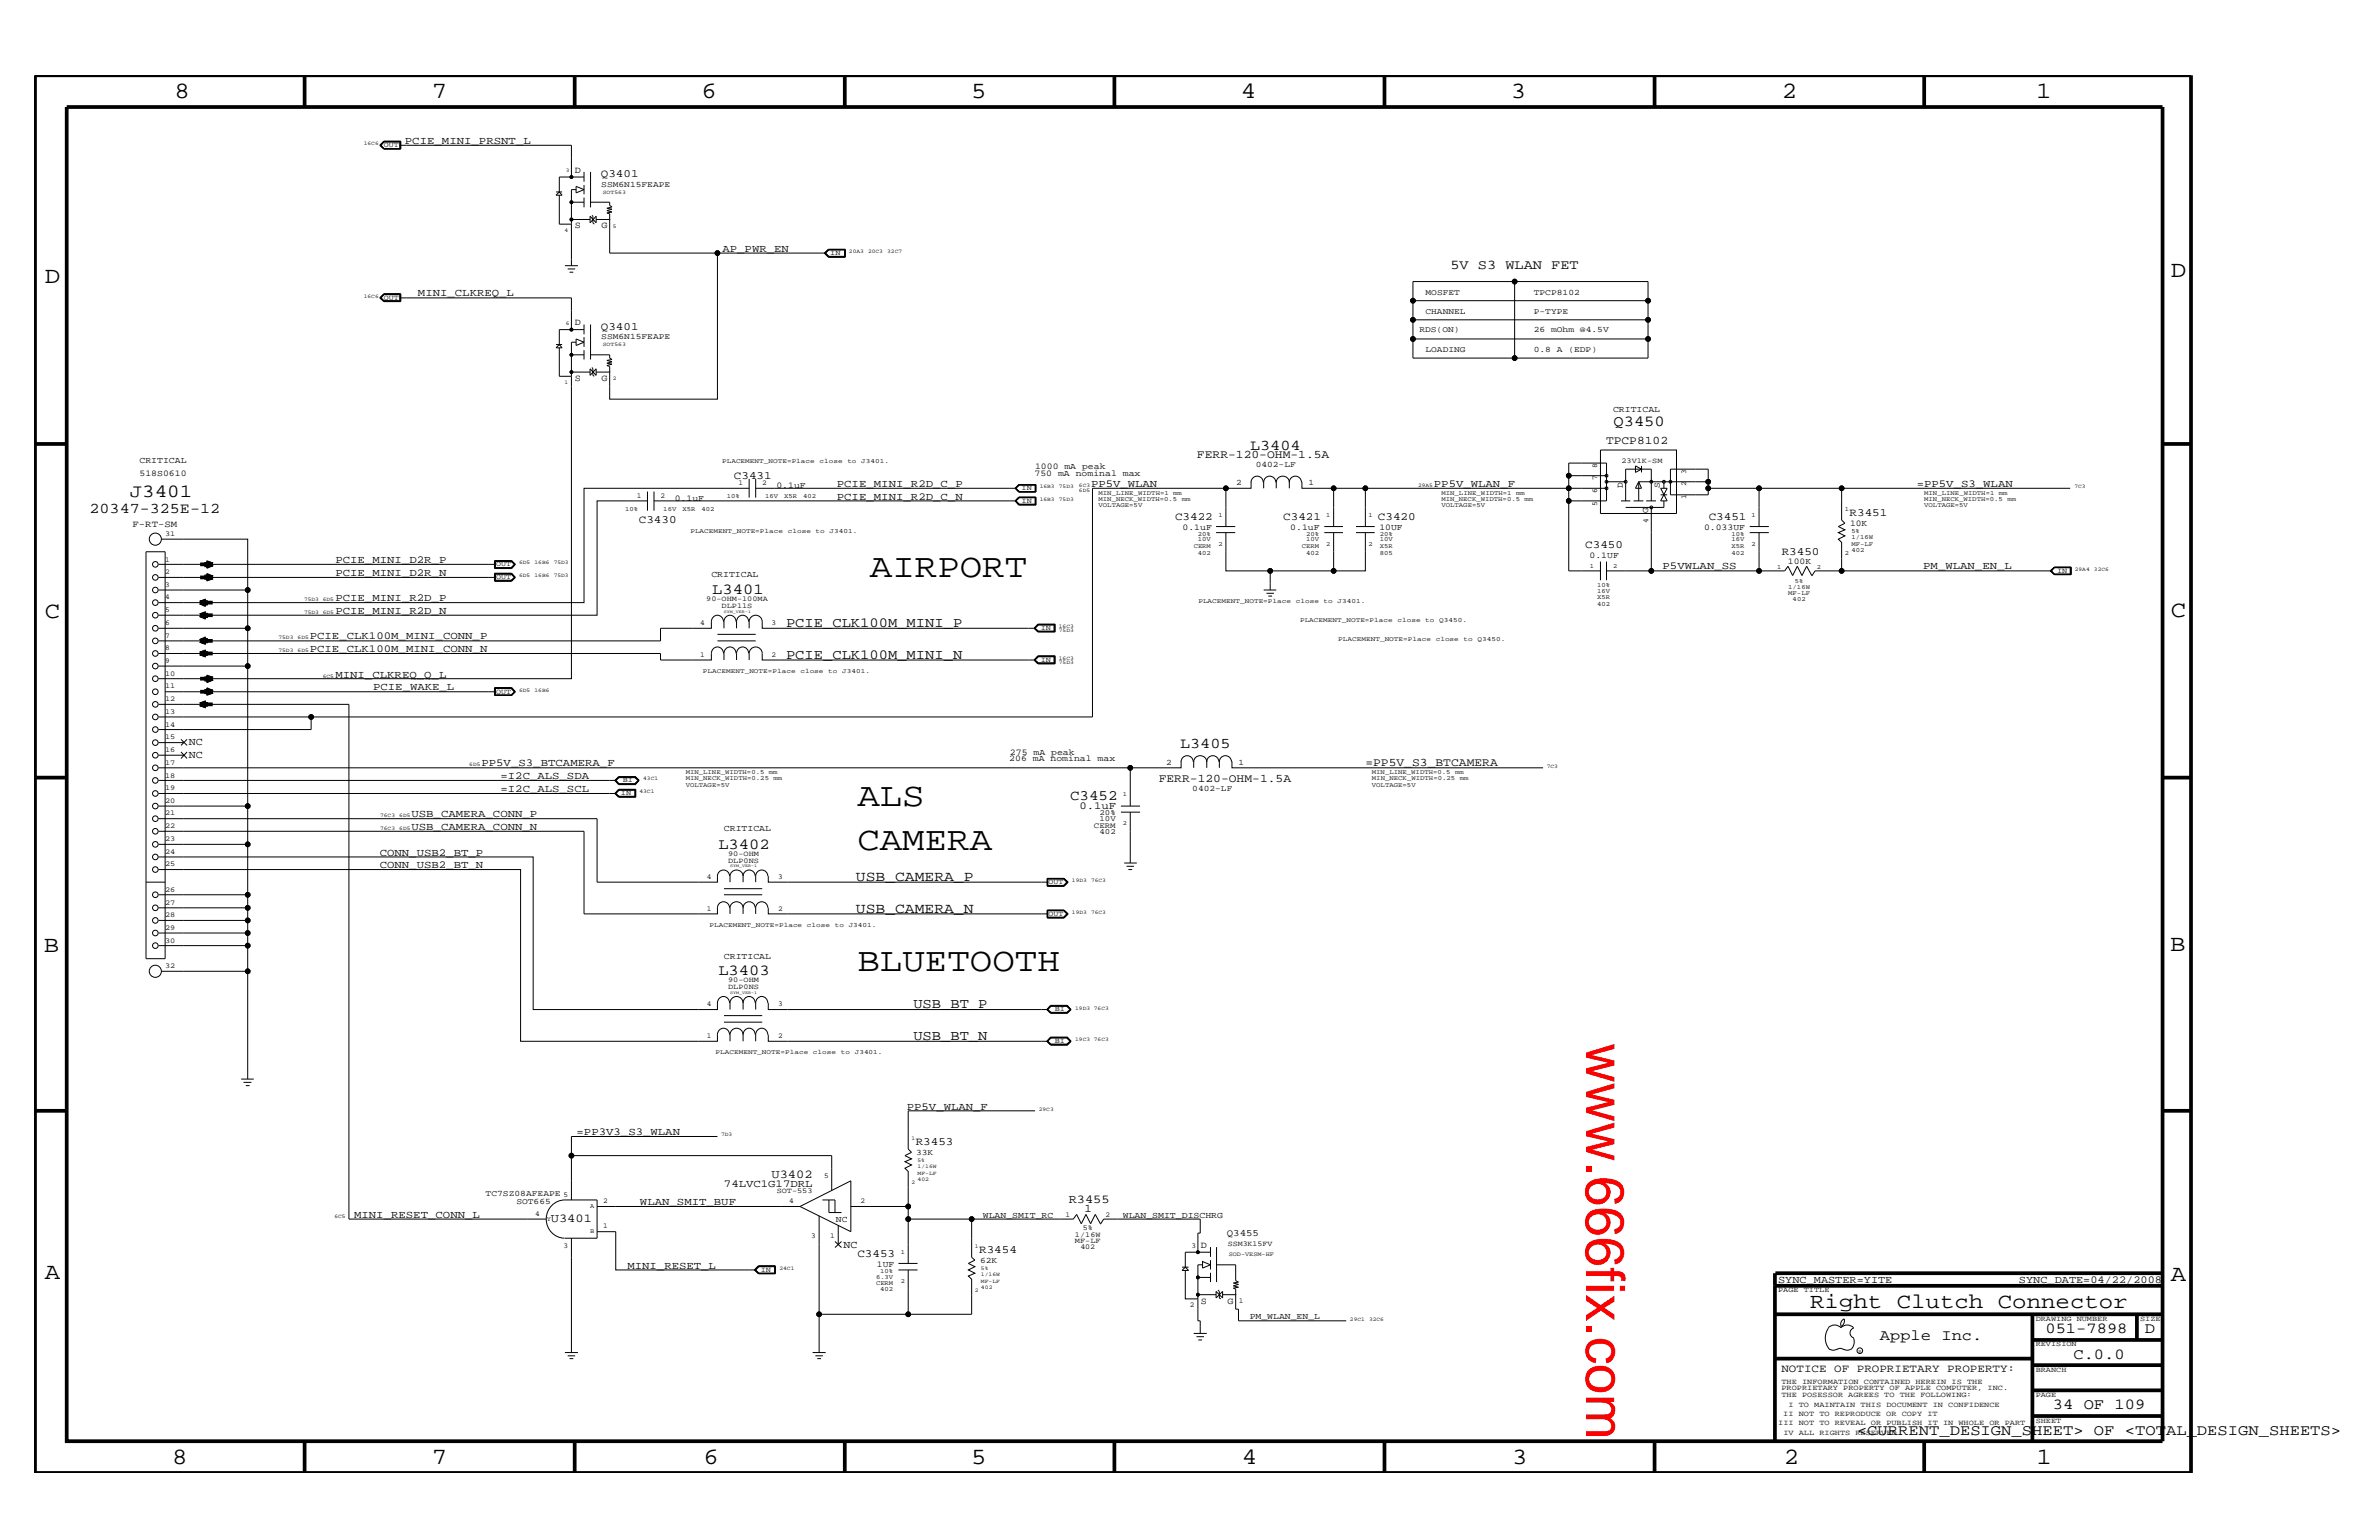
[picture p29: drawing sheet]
<svg xmlns="http://www.w3.org/2000/svg" width="432mm" height="279mm" viewBox="0 0 432 279" stroke-linecap="round" stroke-linejoin="round" font-family="sans-serif">
<defs><g id="words">
<text font-size="9.9" fill="#f00" x="287.9" y="189.3" transform="rotate(90 287.9 189.3)">www.666fix.com</text>
<g font-size="6.1">
<text x="157.9" y="104.8">AIRPORT</text>
<text x="155.6" y="146.2">ALS</text>
<text x="155.6" y="154.3">CAMERA</text>
<text x="155.6" y="176.2">BLUETOOTH</text>
</g>
<g font-size="4.2">
<text x="31.7" y="17.8">8</text>
<text x="78.4" y="17.8">7</text>
<text x="127.3" y="17.8">6</text>
<text x="176.3" y="17.8">5</text>
<text x="225.2" y="17.8">4</text>
<text x="274.2" y="17.8">3</text>
<text x="323.4" y="17.8">2</text>
<text x="369.6" y="17.8">1</text>
<text x="8.1" y="51.3">D</text>
<text x="394" y="50.3">D</text>
<text x="8.1" y="112.1">C</text>
<text x="394" y="111.9">C</text>
<text x="8" y="172.7">B</text>
<text x="393.9" y="172.5">B</text>
<text x="8.1" y="232">A</text>
<text x="394" y="232.4">A</text>
<text x="31.2" y="265.6">8</text>
<text x="78.4" y="265.6">7</text>
<text x="127.7" y="265.6">6</text>
<text x="176.3" y="265.6">5</text>
<text x="225.4" y="265.6">4</text>
<text x="274.5" y="265.6">3</text>
<text x="323.8" y="265.6">2</text>
<text x="369.7" y="265.6">1</text>
</g>
<text font-size="3.9" x="328.5" y="237.3">Right Clutch Connector</text>
<text font-size="3.4" x="23.5" y="90.2">J3401</text>
<g font-size="2.8">
<text x="292.9" y="77.3">Q3450</text>
<text x="129.3" y="107.8">L3401</text>
<text x="130.4" y="154">L3402</text>
<text x="130.4" y="177">L3403</text>
<text x="341.2" y="243.1">Apple Inc.</text>
<text x="371.3" y="241.9">051-7898</text>
<text x="389.3" y="241.9">D</text>
<text x="376.3" y="246.5">C.0.0</text>
<text x="372.6" y="255.7">34 OF 109</text>
<text x="337.1" y="260.4">&lt;CURRENT_DESIGN_SHEET&gt; OF &lt;TOTAL_DESIGN_SHEETS&gt;</text>
</g>
<g font-size="2.7">
<text x="226.9" y="81.6">L3404</text>
<text x="16.3" y="93.2">20347-325E-12</text>
<text x="214.2" y="135.7">L3405</text>
</g>
<g font-size="2.6">
<text x="194.2" y="145.1">C3452</text>
<text x="155.4" y="159.8">USB_CAMERA_P</text>
<text x="155.4" y="165.6">USB_CAMERA_N</text>
</g>
<g font-size="2.5">
<text x="263.3" y="48.8">5V S3 WLAN FET</text>
<text x="142.7" y="113.7">PCIE_CLK100M_MINI_P</text>
<text x="142.7" y="119.5">PCIE_CLK100M_MINI_N</text>
<text x="165.8" y="182.9">USB_BT_P</text>
<text x="165.8" y="188.7">USB_BT_N</text>
</g>
<g font-size="2.2">
<text x="140" y="213.8">U3402</text>
<text x="100" y="221.8">U3401</text>
<text x="194" y="218.3">R3455</text>
</g>
<g font-size="2.1">
<text x="217.3" y="83.2">FERR-120-OHM-1.5A</text>
<text x="291.5" y="80.6">TPCP8102</text>
<text x="210.3" y="141.9">FERR-120-OHM-1.5A</text>
<text x="247.8" y="139.1">=PP5V_S3_BTCAMERA</text>
<text x="196.8" y="219.9">1</text>
</g>
<g font-size="2">
<text x="109.1" y="32.1">Q3401</text>
<text x="109.1" y="59.8">Q3401</text>
<text x="133.2" y="86.9">C3431</text>
<text x="116" y="94.9">C3430</text>
<text x="213.3" y="94.3">C3422</text>
<text x="232.9" y="94.3">C3421</text>
<text x="250.1" y="94.3">C3420</text>
<text x="310.1" y="94.3">C3451</text>
<text x="335.7" y="93.7">R3451</text>
<text x="287.7" y="99.5">C3450</text>
<text x="323.4" y="100.7">R3450</text>
<text x="166.2" y="207.8">R3453</text>
<text x="177.7" y="227.4">R3454</text>
<text x="155.6" y="228.1">C3453</text>
<text x="323.3" y="248.9">NOTICE OF PROPRIETARY PROPERTY:</text>
</g>
<g font-size="1.9">
<text x="73.5" y="26.1">PCIE_MINI_PRSNT_L</text>
<text x="131.1" y="45.7">AP_PWR_EN</text>
<text x="75.9" y="53.8">MINI_CLKREQ_L</text>
<text x="151.9" y="88.3">PCIE_MINI_R2D_C_P</text>
<text x="198" y="88.3">PP5V_WLAN</text>
<text x="260.3" y="88.3">PP5V_WLAN_F</text>
<text x="347.9" y="88.3">=PP5V_S3_WLAN</text>
<text x="151.9" y="90.7">PCIE_MINI_R2D_C_N</text>
<text x="60.9" y="104.5">PCIE_MINI_D2R_N</text>
<text x="60.9" y="102.2">PCIE_MINI_D2R_P</text>
<text x="301.8" y="103.3">P5VWLAN_SS</text>
<text x="349.1" y="103.3">PM_WLAN_EN_L</text>
<text x="60.9" y="109.1">PCIE_MINI_R2D_P</text>
<text x="60.9" y="111.4">PCIE_MINI_R2D_N</text>
<text x="56.2" y="118.3">PCIE_CLK100M_MINI_CONN_N</text>
<text x="56.2" y="116">PCIE_CLK100M_MINI_CONN_P</text>
<text x="60.9" y="123">MINI_CLKREQ_Q_L</text>
<text x="67.7" y="125.3">PCIE_WAKE_L</text>
<text x="34.3" y="135.2">NC</text>
<text x="34.3" y="137.6">NC</text>
<text x="87.4" y="139.1">PP5V_S3_BTCAMERA_F</text>
<text x="90.8" y="143.7">=I2C_ALS_SCL</text>
<text x="90.8" y="141.4">=I2C_ALS_SDA</text>
<text x="74.7" y="148.3">USB_CAMERA_CONN_P</text>
<text x="195.9" y="146.8">0.1uF</text>
<text x="68.9" y="155.2">CONN_USB2_BT_P</text>
<text x="74.7" y="150.7">USB_CAMERA_CONN_N</text>
<text x="68.9" y="157.5">CONN_USB2_BT_N</text>
<text x="164.6" y="201.4">PP5V_WLAN_F</text>
<text x="104.6" y="205.9">=PP3V3_S3_WLAN</text>
<text x="131.4" y="215.4">74LVC1G17DRL</text>
<text x="64.3" y="220.9">MINI_RESET_CONN_L</text>
<text x="116.2" y="218.6">WLAN_SMIT_BUF</text>
<text x="153.1" y="226.3">NC</text>
<text x="113.9" y="230.2">MINI_RESET_L</text>
<text x="322.7" y="232.7">SYNC_MASTER=YITE</text>
<text x="366.4" y="232.7">SYNC_DATE=04/22/2008</text>
</g>
<text font-size="1.8" x="222.7" y="224.3">Q3455</text>
<g font-size="1.7">
<text x="104.4" y="31.4">D</text>
<text x="104.4" y="41.4">S</text>
<text x="109.2" y="41.4">G</text>
<text x="104.4" y="59">D</text>
<text x="104.4" y="69.1">S</text>
<text x="109.2" y="69.1">G</text>
<text x="24" y="95.6">F-RT-SM</text>
<text x="218" y="226.4">D</text>
<text x="218" y="236.5">S</text>
<text x="222.8" y="236.5">G</text>
</g>
<g font-size="1.6">
<text x="292.8" y="74.8">CRITICAL</text>
<text x="25.3" y="86.3">518S0610</text>
<text x="25.3" y="84">CRITICAL</text>
<text x="140.9" y="88.6">0.1uF</text>
<text x="187.8" y="86.3">750 mA nominal max</text>
<text x="187.9" y="85.1">1000 mA peak</text>
<text x="294.6" y="88.6" transform="rotate(-90 294.6 88.6)">D</text>
<text x="301.2" y="88.5" transform="rotate(-90 301.2 88.5)">S</text>
<text x="122.5" y="90.9">0.1uF</text>
<text x="299.1" y="93" transform="rotate(-90 299.1 93)">G</text>
<text x="335.8" y="95.4">10K</text>
<text x="214.6" y="96.1">0.1uF</text>
<text x="234.2" y="96.1">0.1uF</text>
<text x="250.4" y="96.1">10UF</text>
<text x="288.5" y="101.3">0.1UF</text>
<text x="309.3" y="96.1">0.033UF</text>
<text x="129.1" y="104.8">CRITICAL</text>
<text x="324.5" y="102.3">100K</text>
<text x="183.3" y="137">275 mA peak</text>
<text x="183.2" y="138.1">206 mA nominal max</text>
<text x="131.4" y="150.8">CRITICAL</text>
<text x="131.4" y="173.9">CRITICAL</text>
<text x="151.7" y="221.8">NC</text>
<text x="178.4" y="220.9">WLAN_SMIT_RC</text>
<text x="203.8" y="220.9">WLAN_SMIT_DISCHRG</text>
<text x="159.2" y="229.8">1UF</text>
<text x="226.8" y="239.4">PM_WLAN_EN_L</text>
</g>
<g font-size="1.5">
<text x="109.1" y="34">SSM6N15FEAPE</text>
<text x="258.7" y="53.5">MOSFET</text>
<text x="278.4" y="53.5">TPCP8102</text>
<text x="258.7" y="56.9">CHANNEL</text>
<text x="278.4" y="56.9">P-TYPE</text>
<text x="109.1" y="61.6">SSM6N15FEAPE</text>
<text x="257.6" y="60.3">RDS(ON)</text>
<text x="258.7" y="63.8">LOADING</text>
<text x="278.4" y="60.3">26 mOhm @4.5V</text>
<text x="278.4" y="63.8">0.8 A (EDP)</text>
<text x="224.4" y="88">2</text>
<text x="227.9" y="84.7">0402-LF</text>
<text x="237.5" y="88">1</text>
<text x="211.7" y="138.7">2</text>
<text x="216.4" y="143.5">0402-LF</text>
<text x="224.8" y="138.7">1</text>
<text x="166.3" y="209.5">33K</text>
<text x="88.1" y="217">TC7SZ08AFEAPE</text>
<text x="93.7" y="218.4">SOT665</text>
<text x="177.9" y="229.1">62K</text>
</g>
<g font-size="1.4">
<text x="69.7" y="26.7">OUT</text>
<text x="150.7" y="46.3">IN</text>
<text x="69.7" y="54.4">OUT</text>
<text x="134" y="88">1</text>
<text x="138.3" y="88">2</text>
<text x="185.4" y="88.9">IN</text>
<text x="289.9" y="89.4" transform="rotate(-90 289.9 89.4)">6</text>
<text x="289.9" y="87.2" transform="rotate(-90 289.9 87.2)">7</text>
<text x="289.9" y="84.9" transform="rotate(-90 289.9 84.9)">8</text>
<text x="294.3" y="84">23V1K-SM</text>
<text x="306.1" y="88.3" transform="rotate(-90 306.1 88.3)">2</text>
<text x="306.1" y="86" transform="rotate(-90 306.1 86)">3</text>
<text x="115.6" y="90.3">1</text>
<text x="119.9" y="90.3">2</text>
<text x="185.4" y="91.2">IN</text>
<text x="289.9" y="91.7" transform="rotate(-90 289.9 91.7)">5</text>
<text x="299.1" y="94.9" transform="rotate(-90 299.1 94.9)">4</text>
<text x="306.1" y="90.6" transform="rotate(-90 306.1 90.6)">1</text>
<text x="30" y="97.2">31</text>
<text x="30" y="101.9">1</text>
<text x="30" y="106.5">3</text>
<text x="30" y="104.2">2</text>
<text x="90.1" y="102.7">OUT</text>
<text x="90.1" y="105.1">OUT</text>
<text x="373.4" y="103.9">IN</text>
<text x="30" y="113.4">6</text>
<text x="30" y="111.1">5</text>
<text x="30" y="108.7">4</text>
<text x="127.1" y="113.4">4</text>
<text x="128.2" y="109.1">90-OHM-100MA</text>
<text x="131" y="110.3">DLP11S</text>
<text x="140" y="113.4">3</text>
<text x="30" y="118">8</text>
<text x="30" y="115.7">7</text>
<text x="127.1" y="119.2">1</text>
<text x="140" y="119.2">2</text>
<text x="188.9" y="114.3">IN</text>
<text x="30" y="120.3">9</text>
<text x="30" y="124.9">11</text>
<text x="30" y="122.6">10</text>
<text x="90.1" y="125.8">OUT</text>
<text x="188.9" y="120.1">IN</text>
<text x="30" y="131.9">14</text>
<text x="30" y="129.5">13</text>
<text x="30" y="127.2">12</text>
<text x="30" y="136.4">16</text>
<text x="30" y="134.1">15</text>
<text x="30" y="143.4">19</text>
<text x="30" y="141.1">18</text>
<text x="30" y="138.7">17</text>
<text x="113" y="141.9">BI</text>
<text x="30" y="147.9">21</text>
<text x="30" y="145.7">20</text>
<text x="112.7" y="144.3">IN</text>
<text x="199.6" y="147.9">20%</text>
<text x="199.6" y="149">10V</text>
<text x="30" y="154.9">24</text>
<text x="30" y="152.6">23</text>
<text x="30" y="150.2">22</text>
<text x="132.2" y="155.2">90-OHM</text>
<text x="198.5" y="150.1">CERM</text>
<text x="199.6" y="151.3">402</text>
<text x="30" y="161.8">26</text>
<text x="30" y="157.2">25</text>
<text x="128.3" y="159.5">4</text>
<text x="132.2" y="156.5">DLP0NS</text>
<text x="141.2" y="159.5">3</text>
<text x="190.3" y="160.4">OUT</text>
<text x="30" y="166.4">28</text>
<text x="30" y="164.1">27</text>
<text x="128.3" y="165.2">1</text>
<text x="141.2" y="165.2">2</text>
<text x="190.3" y="166.1">OUT</text>
<text x="30" y="171.1">30</text>
<text x="30" y="168.7">29</text>
<text x="30" y="175.6">32</text>
<text x="132.2" y="178.3">90-OHM</text>
<text x="132.2" y="179.5">DLP0NS</text>
<text x="128.3" y="182.6">4</text>
<text x="141.2" y="182.6">3</text>
<text x="191.4" y="183.5">BI</text>
<text x="128.3" y="188.3">1</text>
<text x="141.2" y="188.3">2</text>
<text x="191.4" y="189.3">BI</text>
<text x="149.6" y="213.6">5</text>
<text x="97.1" y="220.6">4</text>
<text x="102.3" y="217.1">5</text>
<text x="109.5" y="218.3">2</text>
<text x="141" y="216.5">SOT-553</text>
<text x="143.3" y="218.3">4</text>
<text x="156.2" y="218.3">2</text>
<text x="193.4" y="220.8">1</text>
<text x="200.7" y="220.8">2</text>
<text x="102.3" y="226.3">3</text>
<text x="109.5" y="222.9">1</text>
<text x="147.2" y="224.6">3</text>
<text x="150.7" y="224.6">1</text>
<text x="195.1" y="225.6">MF-LF</text>
<text x="195.1" y="224.4">1/16W</text>
<text x="196.1" y="226.7">402</text>
<text x="196.5" y="223.2">5%</text>
<text x="216.2" y="226.3">3</text>
<text x="222.8" y="226.1">SSM3K15FV</text>
<text x="138.1" y="230.7">IN</text>
<text x="216" y="237.1">2</text>
<text x="224.9" y="236.4">1</text>
<text x="322.7" y="234.4">PAGE TITLE</text>
<text x="369.5" y="239.6">DRAWING NUMBER</text>
<text x="388.5" y="239.6">SIZE</text>
<text x="369.5" y="244.2">REVISION</text>
<text x="323.3" y="251.1">THE INFORMATION CONTAINED HEREIN IS THE</text>
<text x="369.5" y="248.9">BRANCH</text>
<text x="323.3" y="253.4">THE POSESSOR AGREES TO THE FOLLOWING:</text>
<text x="323.3" y="252.3">PROPRIETARY PROPERTY OF APPLE COMPUTER, INC.</text>
<text x="323.7" y="256.9">II NOT TO REPRODUCE OR COPY IT</text>
<text x="324.6" y="255.2">I TO MAINTAIN THIS DOCUMENT IN CONFIDENCE</text>
<text x="369.5" y="253.4">PAGE</text>
<text x="322.7" y="258.6">III NOT TO REVEAL OR PUBLISH IT IN WHOLE OR PART</text>
<text x="323.7" y="260.4">IV ALL RIGHTS RESERVED</text>
<text x="369.5" y="258.1">SHEET</text>
</g>
<g font-size="1.2">
<text x="131.1" y="84">PLACEMENT_NOTE=Place</text>
<text x="148.7" y="84">close</text>
<text x="153.8" y="84">to</text>
<text x="156.3" y="84">J3401.</text>
<text x="199.4" y="89.8">MIN_LINE_WIDTH=1 mm</text>
<text x="261.6" y="89.8">MIN_LINE_WIDTH=1 mm</text>
<text x="349.2" y="89.8">MIN_LINE_WIDTH=1 mm</text>
<text x="113.5" y="92.7">10%</text>
<text x="120.4" y="92.7">16V</text>
<text x="123.9" y="92.7">X5R</text>
<text x="127.3" y="92.7">402</text>
<text x="131.9" y="90.3">10%</text>
<text x="138.9" y="90.3">16V</text>
<text x="142.3" y="90.3">X5R</text>
<text x="145.8" y="90.3">402</text>
<text x="199.4" y="90.9">MIN_NECK_WIDTH=0.5 mm</text>
<text x="199.4" y="92.1">VOLTAGE=5V</text>
<text x="221.1" y="93.8">1</text>
<text x="240.7" y="93.8">1</text>
<text x="248.4" y="93.8">1</text>
<text x="261.6" y="90.9">MIN_NECK_WIDTH=0.5 mm</text>
<text x="261.6" y="92.1">VOLTAGE=5V</text>
<text x="317.9" y="93.8">1</text>
<text x="334.9" y="92.7">1</text>
<text x="349.2" y="92.1">VOLTAGE=5V</text>
<text x="349.2" y="90.9">MIN_NECK_WIDTH=0.5 mm</text>
<text x="125.3" y="96.6">PLACEMENT_NOTE=Place</text>
<text x="143" y="96.6">close</text>
<text x="148" y="96.6">to</text>
<text x="150.6" y="96.6">J3401.</text>
<text x="216.7" y="99.4">CERM</text>
<text x="217.4" y="100.6">402</text>
<text x="217.4" y="97.2">20%</text>
<text x="217.4" y="98.2">10V</text>
<text x="221.1" y="99">2</text>
<text x="236.3" y="99.4">CERM</text>
<text x="237.1" y="97.2">20%</text>
<text x="237.1" y="98.2">10V</text>
<text x="237.1" y="100.6">402</text>
<text x="240.7" y="99">2</text>
<text x="248.4" y="99">2</text>
<text x="250.4" y="98.2">10V</text>
<text x="250.4" y="100.6">805</text>
<text x="250.4" y="99.4">X5R</text>
<text x="250.4" y="97.2">20%</text>
<text x="314.3" y="100.6">402</text>
<text x="314.3" y="97.2">10%</text>
<text x="314.3" y="99.4">X5R</text>
<text x="314.3" y="98.2">16V</text>
<text x="317.9" y="99">2</text>
<text x="334.9" y="100.7">2</text>
<text x="336" y="97.8">1/16W</text>
<text x="336" y="99">MF-LF</text>
<text x="336" y="96.6">5%</text>
<text x="336" y="100.1">402</text>
<text x="288.5" y="103">1</text>
<text x="289.9" y="106.5">10%</text>
<text x="289.9" y="107.6">16V</text>
<text x="292.8" y="103">2</text>
<text x="322.6" y="103.2">1</text>
<text x="324.6" y="106.8">1/16W</text>
<text x="324.6" y="108">MF-LF</text>
<text x="325.8" y="105.7">5%</text>
<text x="329.8" y="103.2">2</text>
<text x="217.5" y="109.3">PLACEMENT_NOTE=Place</text>
<text x="235.2" y="109.3">close</text>
<text x="236" y="112.8">PLACEMENT_NOTE=Place</text>
<text x="240.2" y="109.3">to</text>
<text x="242.8" y="109.3">J3401.</text>
<text x="253.6" y="112.8">close</text>
<text x="258.7" y="112.8">to</text>
<text x="261.2" y="112.8">Q3450.</text>
<text x="289.9" y="109.9">402</text>
<text x="289.9" y="108.7">X5R</text>
<text x="325.4" y="109.1">402</text>
<text x="242.9" y="116.3">PLACEMENT_NOTE=Place</text>
<text x="260.6" y="116.3">close</text>
<text x="265.6" y="116.3">to</text>
<text x="268.2" y="116.3">Q3450.</text>
<text x="127.6" y="122">PLACEMENT_NOTE=Place</text>
<text x="145.3" y="122">close</text>
<text x="150.3" y="122">to</text>
<text x="152.9" y="122">J3401.</text>
<text x="124.5" y="140.5">MIN_LINE_WIDTH=0.5 mm</text>
<text x="124.5" y="142.8">VOLTAGE=5V</text>
<text x="124.5" y="141.6">MIN_NECK_WIDTH=0.25 mm</text>
<text x="249" y="140.5">MIN_LINE_WIDTH=0.5 mm</text>
<text x="249" y="142.8">VOLTAGE=5V</text>
<text x="249" y="141.6">MIN_NECK_WIDTH=0.25 mm</text>
<text x="203.8" y="149.7">2</text>
<text x="203.8" y="144.5">1</text>
<text x="128.8" y="168.2">PLACEMENT_NOTE=Place</text>
<text x="146.5" y="168.2">close</text>
<text x="151.5" y="168.2">to</text>
<text x="154" y="168.2">J3401.</text>
<text x="129.9" y="191.2">PLACEMENT_NOTE=Place</text>
<text x="147.6" y="191.2">close</text>
<text x="152.6" y="191.2">to</text>
<text x="155.1" y="191.2">J3401.</text>
<text x="99.3" y="221.5">Y</text>
<text x="107.1" y="219.2">A</text>
<text x="107.1" y="223.7">B</text>
<text x="163.5" y="227.5">1</text>
<text x="159" y="233.1">CERM</text>
<text x="159" y="232">6.3V</text>
<text x="159.8" y="231">10%</text>
<text x="163.5" y="232.7">2</text>
<text x="159.8" y="234.3">402</text>
</g>
<text font-size="1.1" x="223" y="228">SOD-VESM-HF</text>
<g font-size="1">
<text x="66" y="26.4">16C6</text>
<text x="102.7" y="31.3">3</text>
<text x="109.4" y="35.2">SOT563</text>
<text x="111.3" y="41.3">5</text>
<text x="102.4" y="42">4</text>
<text x="154.1" y="45.9">20A3</text>
<text x="157.6" y="45.9">20C3</text>
<text x="161" y="45.9">32C7</text>
<text x="66" y="54">16C6</text>
<text x="102.7" y="59">6</text>
<text x="109.4" y="62.9">SOT563</text>
<text x="102.4" y="69.7">1</text>
<text x="111.3" y="69">2</text>
<text x="188.7" y="88.6">16B3</text>
<text x="192.2" y="88.6">75D3</text>
<text x="195.8" y="88.3">6C3</text>
<text x="195.8" y="89.2">6D5</text>
<text x="257.4" y="88.3">29A5</text>
<text x="376.5" y="88.6">7C3</text>
<text x="188.7" y="90.9">16B3</text>
<text x="192.2" y="90.9">75D3</text>
<text x="94.2" y="104.8">6D5</text>
<text x="94.2" y="102.4">6D5</text>
<text x="97" y="104.8">16B6</text>
<text x="97" y="102.4">16B6</text>
<text x="100.5" y="104.8">75D3</text>
<text x="100.5" y="102.4">75D3</text>
<text x="376.6" y="103.6">29A4</text>
<text x="380.1" y="103.6">32C6</text>
<text x="55.2" y="111.4">75D3 6D5</text>
<text x="55.2" y="109.1">75D3 6D5</text>
<text x="192.2" y="114">16C3</text>
<text x="50.5" y="116">75D3</text>
<text x="50.5" y="118.3">75D3</text>
<text x="54" y="116">6D5</text>
<text x="54" y="118.3">6D5</text>
<text x="192.2" y="119.7">16C3</text>
<text x="192.2" y="114.8">75D3</text>
<text x="58.6" y="123">6C5</text>
<text x="94.2" y="125.5">6D5</text>
<text x="97" y="125.5">16B6</text>
<text x="192.2" y="120.5">75D3</text>
<text x="85.2" y="139.1">6D5</text>
<text x="116.1" y="144">43C1</text>
<text x="116.8" y="141.6">43C1</text>
<text x="280.8" y="139.3">7C3</text>
<text x="69" y="148.3">76C3</text>
<text x="72.5" y="148.3">6D5</text>
<text x="69" y="150.7">76C3</text>
<text x="72.5" y="150.7">6D5</text>
<text x="194.6" y="160">19D3</text>
<text x="198" y="160">76C3</text>
<text x="194.6" y="165.8">19D3</text>
<text x="198" y="165.8">76C3</text>
<text x="195.2" y="183.2">19D3 76C3</text>
<text x="195.2" y="188.9">19C3 76C3</text>
<text x="188.6" y="201.5">29C3</text>
<text x="130.9" y="206.2">7D3</text>
<text x="165.4" y="206.8">1</text>
<text x="165.4" y="214.8">2</text>
<text x="166.5" y="210.8">5%</text>
<text x="166.5" y="213.1">MF-LF</text>
<text x="166.5" y="214.2">402</text>
<text x="166.5" y="211.9">1/16W</text>
<text x="60.7" y="220.9">6C5</text>
<text x="177" y="226.3">1</text>
<text x="141.5" y="230.4">24C1</text>
<text x="178.1" y="231.5">1/16W</text>
<text x="178.1" y="233.9">402</text>
<text x="178.1" y="232.7">MF-LF</text>
<text x="178.1" y="230.4">5%</text>
<text x="177" y="234.4">2</text>
<text x="245" y="239.6">29C1</text>
<text x="248.5" y="239.6">32C6</text>
</g>
<text font-size=".9" x="337.3" y="245.4">R</text>
<g font-size=".8">
<text x="131.4" y="111.2">SYM_VER-1</text>
<text x="132.5" y="157.3">SYM_VER-1</text>
<text x="132.5" y="180.4">SYM_VER-1</text>
</g>
</g></defs>
<g fill="none" stroke="#000" stroke-width=".18">
<path d="M69.7 27l-.5-.6 .5-.6h2.9v1.2M69.7 25.6h3v1.4h-3l-.8-.6zM69.7 25.7h3M69.7 25.7l-.7 .7 .7 .6M69.7 25.7l-.6 .7 .6 .6M72.6 26.4h31.1v5.7M72.6 25.7v1.3h-2.9M100.9 35.4l.6-.6 .5 .6zM100.9 34.8h1.1M101.5 35.4v5.3h2.2M103.7 36.7h2.3M103.7 39.8h3.4"/>
<path d="M104.6 34.4h-.9v13.8M104.6 33.8l1.4 .6-1.4 .6zM106 32.1h-4.5v2.7M106 31.2v1.8M106 33.6v1.6M106 35.8v1.8M107.1 39.2v1.2l1.1-1.2v1.2zM107.2 36.7h3.5v.6l.4 .2-.9 .3 .9 .2-.9 .2 .9 .3-.9 .1 .5 .2v7.1h19.5M107.2 31.2v6.4M107.4 39.1l.2 .1v1.2l.3 .3M110.7 39.7l-2.5 .1M69.7 53.5h2.9v1.1h-2.9l-.5-.6z"/>
<path d="M69.7 53.3h3v1.4h-3l-.8-.7zM69.7 54.6h3M69.7 53.4h3M69.7 53.4l-.7 .6 .7 .6M69.7 53.4l-.6 .6 .6 .6M72.6 54h31.1v5.8M72.6 53.4v1.2M102.5 48.2h2.4M103 48.8h1.4M103.4 49.4h.7M106 59.8h-4.5v2.7M106 58.9v1.7"/>
<path d="M107.2 58.9v6.3M149.6 45.9l.8-.7h3v1.5h-3zM149.9 45.9h-19.7v26.5h-19.5v-5.9l-.5-.2 .9-.2-.9-.2 .9-.3-.9-.2 .9-.2-.4-.2v-.6h-3.5M149.9 45.9l.6 .6h2.8M150.4 46.6l-.6-.7 .6-.6h2.9v1.3M150.4 45.2l-.7 .7 .7 .7M150.4 46.6h3M150.5 45.3l-.6 .6M256.5 54.6v10.4h42.6v-3.5h-42.6M256.5 58h42.6M274.9 51.1v13.9M299.1 54.6h-42.6v-3.5h42.6v10.4"/>
<path d="M100.9 63.1l.6-.6 .5 .6zM100.9 62.5h1.1M101.5 63.1v5.2h2.2M103.7 64.4h2.3M103.7 67.5h3.4M104.6 62.1h-.9v61h-74.9M104.6 61.5l1.4 .6-1.4 .6zM106 61.2v1.7M106 63.5v1.7M107.1 66.9v1.2l1.1-1.2v1.2zM107.4 66.7l.2 .2v1.2l.3 .2M110.7 67.4l-2.5 .1"/>
<path d="M29.4 97.8h15.6v9.2h-16.2M117.5 90.9h-9.1v20.7h-79.6M117.5 89.2v3.5M118.7 89.2v3.5M118.7 90.9h65.7M136 88.6h-30v20.7h-77.2M136 86.9v3.4M137.2 88.6h47.2M137.2 86.9v3.4M184.3 88.6l.6 .7M184.3 88.6l.7 .6M184.3 90.9l.7 .7"/>
<path d="M184.9 87.9l-.7 .7 .7 .7M184.9 87.9h3.1v1.4h-3.1M184.9 90.2h3.1v1.4h-3.1l-.7-.7zM184.9 87.9l-.6 .7M184.9 90.2l-.6 .7M185 88l-.6 .6 .6 .6M185 90.3l-.6 .6 .6 .6h2.9v-1.2M185 89.2h3M185 88h3M185 88l-.7 .6M185 90.3h3M185 90.3l-.7 .6"/>
<path d="M187.9 88v1.2M188 87.9v1.4M188 90.2v1.4h-3.1l-.6-.7M220.7 96.6h3.5M220.7 95.5h3.5M222.5 96.6v7h8v3.4M222.5 88.6h-24.2v41.5h-141.8v2.3h-27.7M227.1 87.4v1.2h-4.6v6.9M227.1 87.5a1.1 1.1 0 0 1 1.1-1.1 1.1 1.1 0 0 1 1.1 1.1M229.4 87.5a1.1 1.1 0 0 1 1.1-1.1 1.1 1.1 0 0 1 1.1 1.1M229.4 87.4v1.2M231.6 87.5a1.19 1.19 0 0 1 1.2-1.1 1.19 1.19 0 0 1 1.2 1.1 1.1 1.1 0 0 1 1.1-1.1 1.1 1.1 0 0 1 1.1 1.1"/>
<path d="M231.6 87.4v1.2M234 87.4v1.2M236.3 87.4v1.2h5.8v6.9M240.4 96.6h3.4M240.4 95.5h3.4M242.1 96.6v7h-11.6M242.1 88.6h5.7v6.9M246.1 96.6h3.4M246.1 95.5h3.4M247.8 96.6v7h-5.7M284.7 86.3v2.3h-36.9M290.5 81.6h13.8v11.6h-13.8z"/>
<path d="M291.6 86.3h-6.9v-2.3h6.9v6.9h-6.9v12.7h5.8M291.6 88.6h-6.9v2.3M291.6 87.4h3.5M294.2 90.9h1.7M295.1 90.9v-5.8h4.6v5.8M296.5 90.9h1.8M296.8 84.5l1.1 .6-1.1 .6zM297.4 87.4h12.6v-2.3h-6.8v4.7h6.8v-2.4M297.4 87.4l.5 1.2h-1.1zM297.4 87.4v3.5M297.9 84.5v1.2M298.8 90.9h1.8"/>
<path d="M299.7 92.1v11.5h-8.1M301.4 88.6h1.2l-1.2 2.3h1.2zM301.4 89.8h1.2M302 87.4v1.2M302 90.9v1.2h-6.9M310 88.6h9.3v6.9M317.6 96.6h3.5M317.6 95.5h3.5M319.3 88.6h15M319.3 96.6v7M375.8 88.6h-41.5v5.7l.6 .6-1.2 .6 1.2 .6-1.2 .5 1.2 .6-1.2 .6 .6 .6v5.2h-4.9l-.6 .9M26.5 100.1h3.5v73.8h-3.5z"/>
<path d="M28.8 118.6h91.1v1.1h9.2a2.06 2.06 0 0 1 .5-2.1 1.09 1.09 0 0 1 1.2-.1 1.09 1.09 0 0 1 .5 1.1M28.8 114h16.2v6.8h-16.2M28.8 102.4h61.1M28.8 104.8h61.1M45 107v7M89.7 101.7h3.2l.7 .7-.7 .8h-3.2zM89.7 104h3.2l.7 .8-.7 .6h-3.2zM89.8 101.7v1.4h3M89.8 101.8h3l.6 .6-.6 .7M89.9 101.9h2.9l.6 .5-.6 .6h-2.9zM89.9 104.2h2.9l.6 .6-.6 .5h-2.9zM92.8 104.1h-3v1.3"/>
<path d="M92.8 101.7l.7 .7-.7 .7M92.8 104.1l.7 .7-.7 .6M92.8 104.1l.6 .7-.6 .6h-3M130.2 116.3h7M130.2 115.1h7M131.3 112.8a1.1 1.1 0 0 0-1.1-1.2 1.1 1.1 0 0 0-1.1 1.2v1.2h-9.2v2.3h-91.1M133.6 118.6a1.1 1.1 0 0 0-1.1-1.2 1.1 1.1 0 0 0-1.1 1.2v1.1M133.6 112.8a1.1 1.1 0 0 0-1.1-1.2 1.1 1.1 0 0 0-1.1 1.2v1.2M135.9 112.8a1.1 1.1 0 0 0-1.1-1.2 1.1 1.1 0 0 0-1.1 1.2v1.2M135.9 118.6a1.1 1.1 0 0 0-1.1-1.2 1.1 1.1 0 0 0-1.1 1.2v1.1M136 114v-1.2a1.19 1.19 0 0 1 1.2-1.2 1.19 1.19 0 0 1 1.1 1.2v1.2h49.6M136 119.7v-1.1a1.19 1.19 0 0 1 1.2-1.2 1.19 1.19 0 0 1 1.1 1.2v1.1h49.6"/>
<path d="M187.7 119.7l.7-.6h3v1.3M188.4 113.2h3.1v1.5h-3.1l-.7-.7zM188.4 119h3.1v1.4h-3.1l-.7-.7zM188.4 113.3h3v1.3h-3l-.7-.6zM188.5 113.3l-.7 .7 .7 .6M188.5 119.1l-.7 .6 .7 .6h2.8v-1.2M191.3 113.4h-2.8l-.6 .6 .6 .5h2.8M191.3 119.2h-2.8l-.6 .5 .6 .6h2.8M191.3 113.3v1.3M229.4 107h2.2M229.9 107.6h1.3M230.2 108.1h.7"/>
<path d="M290.5 101.9v3.4M291.6 101.9v3.4M299.7 103.6h24.2l.6-.9 .9 1.7 .8-1.7 .9 1.7 .8-1.7 .9 1.7M334.3 103.6h38.1M372.9 103l-.5 .6 .5 .6M372.9 103h2.9v1.2h-2.9M372.9 102.9l-.8 .7 .8 .7M372.9 102.9h3v1.4h-3M372.9 102.9l-.7 .7 .7 .7M372.9 103l-.6 .6 .6 .6M375.8 103v1.2M28.8 127.8h34.5v93.4h35.8"/>
<path d="M28.8 130.1h27.7M28.8 134.7h4.6M28.8 137h4.6M28.8 139.3h176.3M30 125.5h59.9M32.9 134.1l1.1 1.1M32.9 136.4l1.1 1.2M34 134.1l-1.1 1.1M34 136.4l-1.1 1.2M45 120.8v25.4M89.7 124.7h3.2l.7 .8-.7 .7h-3.2zM89.8 126.1h3"/>
<path d="M89.9 126.1v-1.2h2.9l.6 .6-.6 .6M92.8 124.8h-3v1.4M92.8 124.8l.7 .7-.7 .7M92.8 124.8l.6 .7-.6 .6M214.4 138.1v1.2h-9.3v6.9M214.4 138.2a1.1 1.1 0 0 1 1.1-1.1 1.1 1.1 0 0 1 1.1 1.1M216.7 138.2a1.19 1.19 0 0 1 1.1-1.1 1.19 1.19 0 0 1 1.2 1.1 1.1 1.1 0 0 1 1.1-1.1 1.1 1.1 0 0 1 1.1 1.1M216.7 138.1v1.2M219 138.1v1.2M221.3 138.2a1.1 1.1 0 0 1 1.1-1.1 1.1 1.1 0 0 1 1.1 1.1M221.3 138.1v1.2M223.6 138.1v1.2h56.5"/>
<path d="M28.8 148.5h79.6v11.5h21.8v-1.1a1.1 1.1 0 0 1 1.1-1.1 1.1 1.1 0 0 1 1.1 1.1M28.8 150.8h77.2v15h24.2v-1.1a1.1 1.1 0 0 1 1.1-1.1 1.1 1.1 0 0 1 1.1 1.1M28.8 155.5h68v27.7h33.4a2.06 2.06 0 0 1 .5-2.2 1.09 1.09 0 0 1 1.2-.1 1.09 1.09 0 0 1 .5 1.1M28.8 157.8h65.7v31.1h35.7a2.06 2.06 0 0 1 .5-2.1 1.09 1.09 0 0 1 1.2-.1 1.09 1.09 0 0 1 .5 1M28.8 146.2h16.2v7h-16.2M28.8 141.6h83M28.8 144h83M45 153.2v9.1M111.8 141.6l.6-.5h2.8l.6 .5-.6 .6h-2.8zM111.8 141.6l.6-.6h2.8l.7 .6-.7 .7h-2.8zM111.8 144l.6-.6h2.8v1.1h-2.8zM111.8 144l.6 .6"/>
<path d="M112.3 140.9h3l.7 .7-.7 .8h-3l-.7-.8zM112.3 143.2h3.1v1.4h-3.1l-.7-.6zM112.4 143.3l-.7 .7 .7 .6M112.4 143.3h2.9v1.3h-2.9M112.4 143.3l-.6 .7M116 141.6l-.7-.7h-2.9l-.7 .7 .7 .7M116 141.6l-.7 .7h-2.9M134.9 158.9a1.1 1.1 0 0 1 1.1-1.1 1.1 1.1 0 0 1 1.1 1.1M134.9 158.9a1.19 1.19 0 0 0-1.2-1.1 1.19 1.19 0 0 0-1.2 1.1v1.1M134.9 158.9v1.1M139.4 158.9a1.1 1.1 0 0 0-1.1-1.1 1.1 1.1 0 0 0-1.1 1.1v1.1M139.4 158.9v1.1h50.8"/>
<path d="M190.1 159.4h3l.8 .6-.8 .8h-3zM193 159.5l.6 .5-.6 .6h-2.8M193.1 159.4l.7 .6-.7 .7M203.5 146.2h3.4M203.5 147.3h3.4M204 156.6h2.3M204.5 157.2h1.3M204.8 157.8h.7M205.1 147.3v9.3M26.5 160h3.5M28.8 171.6h16.2v4.6h-15.6M28.8 167h16.2v2.3h-16.2"/>
<path d="M28.8 162.3h16.2v2.4h-16.2M45 164.7v2.3M45 169.3v2.3M45 176.2v19.6M131.4 162.3h6.9M131.4 161.2h6.9M134.9 164.7a1.1 1.1 0 0 1 1.1-1.1 1.1 1.1 0 0 1 1.1 1.1M134.9 164.7a1.19 1.19 0 0 0-1.2-1.1 1.19 1.19 0 0 0-1.2 1.1v1.1M134.9 164.7v1.1M139.4 164.7a1.1 1.1 0 0 0-1.1-1.1 1.1 1.1 0 0 0-1.1 1.1v1.1M139.4 164.7v1.1h50.8M190.1 165.1h3l.8 .7-.8 .8h-3z"/>
<path d="M190.1 160.7h3M190.1 166.5h3M190.2 160.7v-1.2h2.9l.6 .5-.6 .7M190.2 166.5v-1.3h2.9l.6 .6-.6 .7M193 165.2l.6 .6-.6 .6h-2.8M193.1 165.1l.7 .7-.7 .7M43.8 195.8h2.3M44.2 196.4h1.4M44.6 197h.7M131.4 184.3h6.9M131.4 185.4h6.9M134.9 182a1.1 1.1 0 0 1 1.1-1.2 1.1 1.1 0 0 1 1.1 1.2"/>
<path d="M134.9 187.7a1.1 1.1 0 0 1 1.1-1.2 1.1 1.1 0 0 1 1.1 1.2M134.9 187.7a1.19 1.19 0 0 0-1.2-1.2 1.19 1.19 0 0 0-1.2 1.2v1.2M134.9 182a1.19 1.19 0 0 0-1.2-1.2 1.19 1.19 0 0 0-1.2 1.2v1.2M134.9 182v1.2M134.9 187.7v1.2M139.4 182a1.1 1.1 0 0 0-1.1-1.2 1.1 1.1 0 0 0-1.1 1.2v1.2M139.4 187.7a1.1 1.1 0 0 0-1.1-1.2 1.1 1.1 0 0 0-1.1 1.2v1.2M139.4 182v1.2h50.8M139.4 187.7v1.2h50.8M190.1 188.9l.7-.7h2.8l.7 .7-.7 .6h-2.8zM190.2 183.2l.6-.6h2.8l.6 .6-.6 .5h-2.8zM190.2 188.9l.6-.6h2.8l.6 .6-.6 .5h-2.8z"/>
<path d="M190.7 182.4h3l.7 .8-.7 .6h-3l-.7-.6zM190.7 188.2h3l.7 .7-.7 .7h-3l-.7-.7zM190.8 182.5h2.8l.7 .7-.7 .6h-2.8M190.8 182.5h2.9l.7 .7M190.8 182.5l-.7 .7 .7 .6M190.8 188.2h2.9l.7 .7M190.8 188.2l-.7 .7 .7 .7h2.9l.7-.7M194.4 183.2l-.7 .6h-2.9M103.7 209.7h47.3v6.3M108.4 218.9h36.8M130.2 206.2h-26.5v11.5M145.2 218.9l9.2-4.7v9.3z"/>
<path d="M149.3 217.7h2.3v2.3M150.5 217.7v2.3h2.2M154.4 218.9h10.4M187.9 201.5h-23.1v7l.6 .6-1.1 .6 1.1 .6-1.1 .5 1.1 .6-1.1 .5 .5 .6v8.7M102.5 224.6a3.5 3.5 0 0 1-3.4-3.5 3.5 3.5 0 0 1 3.4-3.4h5.9v6.9h-5.9M103.7 224.6v20.8M108.4 223.5h3.4v6.9h25.4M137.2 230.4l.6 .6M137.7 229.7l-.6 .7 .6 .6h2.9v-1.3M137.7 229.6h3v1.5h-3l-.8-.7zM137.7 229.7l-.7 .7 .7 .7M137.7 229.7h3"/>
<path d="M140.6 229.8h-2.8l-.6 .6M148.7 220.6v17.8h16.1v-8M148.7 238.4v7M151.6 225.2l1.1 1.1M152.1 222.3v3.4M152.7 225.2l-1.1 1.1M163.1 230.4h3.4M163.1 229.2h3.4M176.4 221.2h-11.6v8M199.7 222l-.9-1.7-.8 1.7-.9-1.7-.8 1.7-.9-1.7-.6 .9h-18.4v6.9l.6 .5-1.2 .6 1.2 .6-1.2 .6 1.2 .6-1.2 .5 .6 .6v6.3h-11.6M199.7 222.1l.6-.9h17.5v2.5h-.4v3.5M214.5 229.9h1.2"/>
<path d="M215.1 230.5v5.2h2.3M215.1 229.9l.6 .6h-1.2zM217.4 231.8h2.3M217.4 234.9h3.3M218.3 228.9l1.4 .6-1.4 .6zM218.3 229.5h-.9v10.1h.4v2.3M219.7 226.3v1.7M219.7 228.6v1.7M219.7 230.9v1.7M219.7 227.2h-4.6v2.7M220.7 234.3v1.2l1.2-1.2v1.2zM220.8 229.5h3.5v2.9l.5 .2-.9 .2 .9 .2-.9 .3 .9 .2-.9 .2 .4 .2v3.6h.5v2.1h19.5"/>
<path d="M220.8 226.3v6.3M221.1 234l.2 .3v1.2l.3 .2M224.4 234.8l-2.5 .1M334.7 239.3l.1 .3a1.19 1.19 0 0 1-.6 1.1M334.8 239.3a1.02 1.02 0 0 0-.6 1.3M102.5 245.4h2.4M103 246h1.4M103.4 246.5h.7M147.5 245.4h2.4M148 246h1.4M148.3 246.5h.7M216.7 241.9h2.3"/>
<path d="M217.2 242.5h1.3M217.5 243.1h.7M331.8 240.9a1.61 1.61 0 0 1 2.4 0M331.9 241a3.1 3.1 0 0 0 .2 3.9M332.1 244.8l.6 .2 .7-.2M333.4 244.9l.6-.3 .7 .3M334.1 240.9a1.61 1.61 0 0 1 2.3 0M334.6 244.8l.7 .2 .6-.2M336.4 242.8l.2 .6a1.95 1.95 0 0 1-.6 1.4M336.5 240.9a.93 .93 0 0 0-.7 .9 .93 .93 0 0 0 .7 .9"/>
<circle cx="103.7" cy="36.7" r=".25"/>
<circle cx="103.7" cy="32.1" r=".25"/>
<circle cx="103.7" cy="39.8" r=".25"/>
<circle cx="103.7" cy="59.8" r=".25"/>
<circle cx="130.2" cy="45.9" r=".42"/>
<circle cx="256.5" cy="58" r=".42"/>
<circle cx="256.5" cy="54.6" r=".42"/>
<circle cx="274.9" cy="51.1" r=".42"/>
<circle cx="299.1" cy="58" r=".42"/>
<circle cx="299.1" cy="54.6" r=".42"/>
<circle cx="103.7" cy="67.5" r=".25"/>
<circle cx="103.7" cy="64.4" r=".25"/>
<circle cx="256.5" cy="61.5" r=".42"/>
<circle cx="274.9" cy="65" r=".42"/>
<circle cx="299.1" cy="61.5" r=".42"/>
<circle cx="28.2" cy="97.8" r="1.1"/>
<circle cx="222.5" cy="88.6" r=".42"/>
<circle cx="242.1" cy="88.6" r=".42"/>
<circle cx="247.8" cy="88.6" r=".42"/>
<circle cx="284.7" cy="88.6" r=".42"/>
<circle cx="284.7" cy="86.3" r=".42"/>
<circle cx="284.7" cy="90.9" r=".42"/>
<circle cx="291.6" cy="87.4" r=".25"/>
<circle cx="291.6" cy="88.6" r=".25"/>
<circle cx="291.6" cy="86.3" r=".25"/>
<circle cx="295.1" cy="87.4" r=".25"/>
<circle cx="299.7" cy="87.4" r=".25"/>
<circle cx="299.7" cy="92.1" r=".25"/>
<circle cx="302" cy="87.4" r=".25"/>
<circle cx="303.2" cy="87.4" r=".25"/>
<circle cx="310" cy="88.6" r=".42"/>
<circle cx="310" cy="87.4" r=".42"/>
<circle cx="319.3" cy="88.6" r=".42"/>
<circle cx="334.3" cy="88.6" r=".42"/>
<circle cx="28.2" cy="118.6" r=".51"/>
<circle cx="28.2" cy="114" r=".51"/>
<circle cx="28.2" cy="109.3" r=".51"/>
<circle cx="28.2" cy="116.3" r=".51"/>
<circle cx="28.2" cy="111.6" r=".51"/>
<circle cx="28.2" cy="107" r=".51"/>
<circle cx="28.2" cy="104.8" r=".51"/>
<circle cx="28.2" cy="102.4" r=".51"/>
<circle cx="45" cy="114" r=".42"/>
<circle cx="45" cy="107" r=".42"/>
<circle cx="230.5" cy="103.6" r=".42"/>
<circle cx="242.1" cy="103.6" r=".42"/>
<circle cx="299.7" cy="103.6" r=".42"/>
<circle cx="319.3" cy="103.6" r=".42"/>
<circle cx="334.3" cy="103.6" r=".42"/>
<circle cx="28.2" cy="130.1" r=".51"/>
<circle cx="28.2" cy="134.7" r=".51"/>
<circle cx="28.2" cy="139.3" r=".51"/>
<circle cx="28.2" cy="132.4" r=".51"/>
<circle cx="28.2" cy="137" r=".51"/>
<circle cx="28.2" cy="125.5" r=".51"/>
<circle cx="28.2" cy="123.1" r=".51"/>
<circle cx="28.2" cy="127.8" r=".51"/>
<circle cx="28.2" cy="120.8" r=".51"/>
<circle cx="45" cy="120.8" r=".42"/>
<circle cx="56.5" cy="130.1" r=".42"/>
<circle cx="205.1" cy="139.3" r=".42"/>
<circle cx="28.2" cy="148.5" r=".51"/>
<circle cx="28.2" cy="153.2" r=".51"/>
<circle cx="28.2" cy="141.6" r=".51"/>
<circle cx="28.2" cy="146.2" r=".51"/>
<circle cx="28.2" cy="155.5" r=".51"/>
<circle cx="28.2" cy="144" r=".51"/>
<circle cx="28.2" cy="150.8" r=".51"/>
<circle cx="28.2" cy="157.8" r=".51"/>
<circle cx="45" cy="153.2" r=".42"/>
<circle cx="45" cy="146.2" r=".42"/>
<circle cx="28.2" cy="176.2" r="1.1"/>
<circle cx="28.2" cy="167" r=".51"/>
<circle cx="28.2" cy="162.3" r=".51"/>
<circle cx="28.2" cy="169.3" r=".51"/>
<circle cx="28.2" cy="171.6" r=".51"/>
<circle cx="28.2" cy="164.7" r=".51"/>
<circle cx="45" cy="176.2" r=".42"/>
<circle cx="45" cy="171.6" r=".42"/>
<circle cx="45" cy="169.3" r=".42"/>
<circle cx="45" cy="164.7" r=".42"/>
<circle cx="45" cy="167" r=".42"/>
<circle cx="45" cy="162.3" r=".42"/>
<circle cx="103.7" cy="209.7" r=".42"/>
<circle cx="164.8" cy="218.9" r=".42"/>
<circle cx="148.7" cy="238.4" r=".42"/>
<circle cx="164.8" cy="221.2" r=".42"/>
<circle cx="164.8" cy="238.4" r=".42"/>
<circle cx="176.4" cy="221.2" r=".42"/>
<circle cx="217.4" cy="234.9" r=".25"/>
<circle cx="217.4" cy="231.8" r=".25"/>
<circle cx="217.4" cy="227.2" r=".25"/>
<circle cx="337.6" cy="245.1" r=".51"/>
</g>
<g fill="#000">
<circle cx="103.7" cy="36.7" r=".25"/>
<circle cx="103.7" cy="32.1" r=".25"/>
<circle cx="103.7" cy="39.8" r=".25"/>
<circle cx="103.7" cy="59.8" r=".25"/>
<circle cx="130.2" cy="45.9" r=".42"/>
<circle cx="256.5" cy="58" r=".42"/>
<circle cx="256.5" cy="54.6" r=".42"/>
<circle cx="274.9" cy="51.1" r=".42"/>
<circle cx="299.1" cy="58" r=".42"/>
<circle cx="299.1" cy="54.6" r=".42"/>
<circle cx="103.7" cy="67.5" r=".25"/>
<circle cx="103.7" cy="64.4" r=".25"/>
<circle cx="256.5" cy="61.5" r=".42"/>
<circle cx="274.9" cy="65" r=".42"/>
<circle cx="299.1" cy="61.5" r=".42"/>
<circle cx="222.5" cy="88.6" r=".42"/>
<circle cx="242.1" cy="88.6" r=".42"/>
<circle cx="247.8" cy="88.6" r=".42"/>
<circle cx="284.7" cy="88.6" r=".42"/>
<circle cx="284.7" cy="86.3" r=".42"/>
<circle cx="284.7" cy="90.9" r=".42"/>
<circle cx="310" cy="88.6" r=".42"/>
<circle cx="310" cy="87.4" r=".42"/>
<circle cx="319.3" cy="88.6" r=".42"/>
<circle cx="334.3" cy="88.6" r=".42"/>
<circle cx="45" cy="114" r=".42"/>
<circle cx="45" cy="107" r=".42"/>
<circle cx="230.5" cy="103.6" r=".42"/>
<circle cx="242.1" cy="103.6" r=".42"/>
<circle cx="299.7" cy="103.6" r=".42"/>
<circle cx="319.3" cy="103.6" r=".42"/>
<circle cx="334.3" cy="103.6" r=".42"/>
<circle cx="45" cy="120.8" r=".42"/>
<circle cx="56.5" cy="130.1" r=".42"/>
<circle cx="205.1" cy="139.3" r=".42"/>
<circle cx="45" cy="153.2" r=".42"/>
<circle cx="45" cy="146.2" r=".42"/>
<circle cx="45" cy="176.2" r=".42"/>
<circle cx="45" cy="171.6" r=".42"/>
<circle cx="45" cy="169.3" r=".42"/>
<circle cx="45" cy="164.7" r=".42"/>
<circle cx="45" cy="167" r=".42"/>
<circle cx="45" cy="162.3" r=".42"/>
<circle cx="103.7" cy="209.7" r=".42"/>
<circle cx="164.8" cy="218.9" r=".42"/>
<circle cx="148.7" cy="238.4" r=".42"/>
<circle cx="164.8" cy="221.2" r=".42"/>
<circle cx="164.8" cy="238.4" r=".42"/>
<circle cx="176.4" cy="221.2" r=".42"/>
<circle cx="217.4" cy="234.9" r=".25"/>
<circle cx="217.4" cy="231.8" r=".25"/>
<circle cx="217.4" cy="227.2" r=".25"/>
</g>
<g fill="none" stroke="#000" stroke-width=".68" stroke-linecap="butt">
<path d="M6.4 13.7h391.3v253.5h-391.3zM12.1 19.4h380.4v242.1h-380.4zM55.3 13.7v5.7M104.3 13.7v5.7M153.3 13.7v5.7M202.3 13.7v5.7M251.3 13.7v5.7M300.3 13.7v5.7M349.3 13.7v5.7M6.4 80.5h5.7M392.5 80.5h5.2M36.3 109.3l1.1-.4v.9z"/>
<path d="M36.3 111.6l1.1-.4v.9zM36.3 116.3l1.1-.5v.9zM36.3 118.6l1.1-.5v.9zM36.3 118.6h2.3M36.3 118.6h1.1M36.3 118.6l1.1 .3M36.3 118.6l1.1 .2M36.3 111.6h2.3M36.3 111.6l1.1 .2M36.3 111.6l1.1 .4M36.3 111.6l1.1 .3M36.3 109.3h2.3"/>
<path d="M36.3 109.3l1.1 .1M36.3 109.3l1.1 .4M36.3 109.3l1.1 .3M36.3 104.8h2.3M36.3 102.4h2.3M36.3 116.3h2.3M36.3 116.3l1.1 .1M36.3 116.3l1.1 .3M36.3 116.3l1.1 .2M37.4 102l1.2 .4-1.2 .5zM37.4 104.3l1.2 .5-1.2 .4zM37.4 118.2l-1.1 .4"/>
<path d="M37.4 118.5l-1.1 .1M37.4 118.3l-1.1 .3M37.4 111.3l-1.1 .3M37.4 111.5l-1.1 .1M37.4 111.4l-1.1 .2M37.4 109l-1.1 .3M37.4 109.2l-1.1 .1M37.4 109.1l-1.1 .2M37.4 104.4l1.2 .4M37.4 104.6l1.2 .2M37.4 104.5l1.2 .3M37.4 102.1l1.2 .3"/>
<path d="M37.4 102.3l1.2 .1M37.4 102.2l1.2 .2M37.4 115.9l-1.1 .4M37.4 116.1l-1.1 .2M37.4 116l-1.1 .3M38.6 104.8h-1.2M38.6 104.8l-1.2 .3M38.6 104.8l-1.2 .1M38.6 102.4l-1.2 .2M38.6 102.4l-1.2 .3M36.3 127.8h2.3M36.3 127.8l1.1-.4v.8z"/>
<path d="M36.3 127.8l1.1 .1M36.3 127.8l1.1 .3M36.3 127.8l1.1 .2M36.3 123.1h2.3M36.3 125.5h2.3M37.4 122.7l1.2 .4-1.2 .5zM37.4 125l1.2 .5-1.2 .4zM37.4 127.5l-1.1 .3M37.4 127.7l-1.1 .1M37.4 122.8l1.2 .3M37.4 123l1.2 .1M37.4 125.2l1.2 .3"/>
<path d="M37.4 125.3l1.2 .2M38.6 123.1l-1.2 .2M38.6 123.1l-1.2 .5M38.6 123.1l-1.2 .3M38.6 125.5l-1.2 .1M38.6 125.5l-1.2 .3M38.6 125.5l-1.2 .2M6.4 141.1h5.7M392.5 141.1h5.2M6.4 201.5h5.7M392.5 201.5h5.2M322.2 231v30.5"/>
<path d="M322.2 233.3h70.3M322.2 238.4h70.3M322.2 231h70.3M368.9 238.4v23.1M387.9 238.4v4.7M322.2 246.5h46.7M368.9 256.9h23.6M368.9 252.3h23.6M368.9 247.7h23.6M368.9 243.1h23.6M55.3 261.5v5.7M104.3 261.5v5.7"/>
<path d="M153.3 261.5v5.7M202.3 261.7v5.5M251.3 261.5v5.7M300.3 261.5v5.7M349.3 261.5v5.7"/>
</g>
<use href="#words"/>
</svg>
